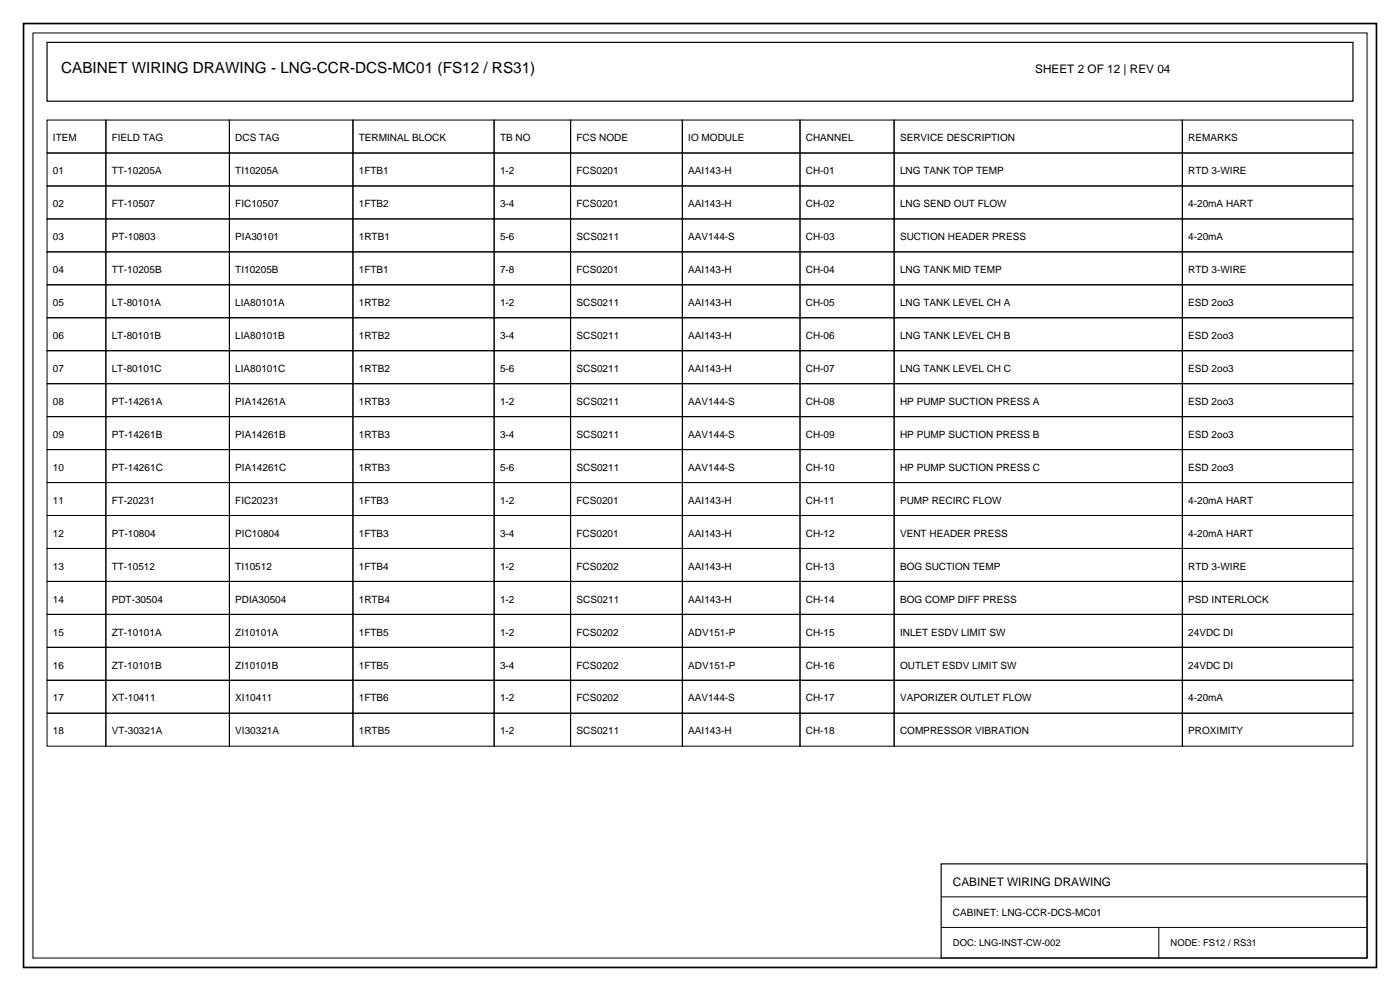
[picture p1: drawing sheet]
<svg xmlns="http://www.w3.org/2000/svg" width="420mm" height="297mm" viewBox="0 0 420 297" stroke-linecap="round" stroke-linejoin="round" font-family="sans-serif">
<defs><g id="words">
<text font-size="4.6" x="18.3" y="21.9">CABINET WIRING DRAWING - LNG-CCR-DCS-MC01 (FS12 / RS31)</text>
<g font-size="3.5">
<text x="310.4" y="21.9">SHEET 2 OF 12 | REV 04</text>
<text x="285.8" y="265.6">CABINET WIRING DRAWING</text>
</g>
<g font-size="3">
<text x="15.9" y="42.3">ITEM</text>
<text x="33.5" y="42.3">FIELD TAG</text>
<text x="70.6" y="42.3">DCS TAG</text>
<text x="107.6" y="42.3">TERMINAL BLOCK</text>
<text x="149.9" y="42.3">TB NO</text>
<text x="172.9" y="42.3">FCS NODE</text>
<text x="206.4" y="42.3">IO MODULE</text>
<text x="241.7" y="42.3">CHANNEL</text>
<text x="269.9" y="42.3">SERVICE DESCRIPTION</text>
<text x="356.3" y="42.3">REMARKS</text>
<text x="15.9" y="52.2">01</text>
<text x="33.5" y="52.2">TT-10205A</text>
<text x="70.6" y="52.2">TI10205A</text>
<text x="107.6" y="52.2">1FTB1</text>
<text x="149.9" y="52.2">1-2</text>
<text x="172.9" y="52.2">FCS0201</text>
<text x="206.4" y="52.2">AAI143-H</text>
<text x="241.7" y="52.2">CH-01</text>
<text x="269.9" y="52.2">LNG TANK TOP TEMP</text>
<text x="356.3" y="52.2">RTD 3-WIRE</text>
<text x="15.9" y="62.1">02</text>
<text x="33.5" y="62.1">FT-10507</text>
<text x="70.6" y="62.1">FIC10507</text>
<text x="107.6" y="62.1">1FTB2</text>
<text x="149.9" y="62.1">3-4</text>
<text x="172.9" y="62.1">FCS0201</text>
<text x="206.4" y="62.1">AAI143-H</text>
<text x="241.7" y="62.1">CH-02</text>
<text x="269.9" y="62.1">LNG SEND OUT FLOW</text>
<text x="356.3" y="62.1">4-20mA HART</text>
<text x="15.9" y="72">03</text>
<text x="33.5" y="72">PT-10803</text>
<text x="70.6" y="72">PIA30101</text>
<text x="107.6" y="72">1RTB1</text>
<text x="149.9" y="72">5-6</text>
<text x="172.9" y="72">SCS0211</text>
<text x="206.4" y="72">AAV144-S</text>
<text x="241.7" y="72">CH-03</text>
<text x="269.9" y="72">SUCTION HEADER PRESS</text>
<text x="356.3" y="72">4-20mA</text>
<text x="15.9" y="81.8">04</text>
<text x="33.5" y="81.8">TT-10205B</text>
<text x="70.6" y="81.8">TI10205B</text>
<text x="107.6" y="81.8">1FTB1</text>
<text x="149.9" y="81.8">7-8</text>
<text x="172.9" y="81.8">FCS0201</text>
<text x="206.4" y="81.8">AAI143-H</text>
<text x="241.7" y="81.8">CH-04</text>
<text x="269.9" y="81.8">LNG TANK MID TEMP</text>
<text x="356.3" y="81.8">RTD 3-WIRE</text>
<text x="15.9" y="91.7">05</text>
<text x="33.5" y="91.7">LT-80101A</text>
<text x="70.6" y="91.7">LIA80101A</text>
<text x="107.6" y="91.7">1RTB2</text>
<text x="149.9" y="91.7">1-2</text>
<text x="172.9" y="91.7">SCS0211</text>
<text x="206.4" y="91.7">AAI143-H</text>
<text x="241.7" y="91.7">CH-05</text>
<text x="269.9" y="91.7">LNG TANK LEVEL CH A</text>
<text x="356.3" y="91.7">ESD 2oo3</text>
<text x="15.9" y="101.6">06</text>
<text x="33.5" y="101.6">LT-80101B</text>
<text x="70.6" y="101.6">LIA80101B</text>
<text x="107.6" y="101.6">1RTB2</text>
<text x="149.9" y="101.6">3-4</text>
<text x="172.9" y="101.6">SCS0211</text>
<text x="206.4" y="101.6">AAI143-H</text>
<text x="241.7" y="101.6">CH-06</text>
<text x="269.9" y="101.6">LNG TANK LEVEL CH B</text>
<text x="356.3" y="101.6">ESD 2oo3</text>
<text x="15.9" y="111.5">07</text>
<text x="33.5" y="111.5">LT-80101C</text>
<text x="70.6" y="111.5">LIA80101C</text>
<text x="107.6" y="111.5">1RTB2</text>
<text x="149.9" y="111.5">5-6</text>
<text x="172.9" y="111.5">SCS0211</text>
<text x="206.4" y="111.5">AAI143-H</text>
<text x="241.7" y="111.5">CH-07</text>
<text x="269.9" y="111.5">LNG TANK LEVEL CH C</text>
<text x="356.3" y="111.5">ESD 2oo3</text>
<text x="15.9" y="121.4">08</text>
<text x="33.5" y="121.4">PT-14261A</text>
<text x="70.6" y="121.4">PIA14261A</text>
<text x="107.6" y="121.4">1RTB3</text>
<text x="149.9" y="121.4">1-2</text>
<text x="172.9" y="121.4">SCS0211</text>
<text x="206.4" y="121.4">AAV144-S</text>
<text x="241.7" y="121.4">CH-08</text>
<text x="269.9" y="121.4">HP PUMP SUCTION PRESS A</text>
<text x="356.3" y="121.4">ESD 2oo3</text>
<text x="15.9" y="131.2">09</text>
<text x="33.5" y="131.2">PT-14261B</text>
<text x="70.6" y="131.2">PIA14261B</text>
<text x="107.6" y="131.2">1RTB3</text>
<text x="149.9" y="131.2">3-4</text>
<text x="172.9" y="131.2">SCS0211</text>
<text x="206.4" y="131.2">AAV144-S</text>
<text x="241.7" y="131.2">CH-09</text>
<text x="269.9" y="131.2">HP PUMP SUCTION PRESS B</text>
<text x="356.3" y="131.2">ESD 2oo3</text>
<text x="15.9" y="141.1">10</text>
<text x="33.5" y="141.1">PT-14261C</text>
<text x="70.6" y="141.1">PIA14261C</text>
<text x="107.6" y="141.1">1RTB3</text>
<text x="149.9" y="141.1">5-6</text>
<text x="172.9" y="141.1">SCS0211</text>
<text x="206.4" y="141.1">AAV144-S</text>
<text x="241.7" y="141.1">CH-10</text>
<text x="269.9" y="141.1">HP PUMP SUCTION PRESS C</text>
<text x="356.3" y="141.1">ESD 2oo3</text>
<text x="15.9" y="151">11</text>
<text x="33.5" y="151">FT-20231</text>
<text x="70.6" y="151">FIC20231</text>
<text x="107.6" y="151">1FTB3</text>
<text x="149.9" y="151">1-2</text>
<text x="172.9" y="151">FCS0201</text>
<text x="206.4" y="151">AAI143-H</text>
<text x="241.7" y="151">CH-11</text>
<text x="269.9" y="151">PUMP RECIRC FLOW</text>
<text x="356.3" y="151">4-20mA HART</text>
<text x="15.9" y="160.9">12</text>
<text x="33.5" y="160.9">PT-10804</text>
<text x="70.6" y="160.9">PIC10804</text>
<text x="107.6" y="160.9">1FTB3</text>
<text x="149.9" y="160.9">3-4</text>
<text x="172.9" y="160.9">FCS0201</text>
<text x="206.4" y="160.9">AAI143-H</text>
<text x="241.7" y="160.9">CH-12</text>
<text x="269.9" y="160.9">VENT HEADER PRESS</text>
<text x="356.3" y="160.9">4-20mA HART</text>
<text x="15.9" y="170.7">13</text>
<text x="33.5" y="170.7">TT-10512</text>
<text x="70.6" y="170.7">TI10512</text>
<text x="107.6" y="170.7">1FTB4</text>
<text x="149.9" y="170.7">1-2</text>
<text x="172.9" y="170.7">FCS0202</text>
<text x="206.4" y="170.7">AAI143-H</text>
<text x="241.7" y="170.7">CH-13</text>
<text x="269.9" y="170.7">BOG SUCTION TEMP</text>
<text x="356.3" y="170.7">RTD 3-WIRE</text>
<text x="15.9" y="180.6">14</text>
<text x="33.5" y="180.6">PDT-30504</text>
<text x="70.6" y="180.6">PDIA30504</text>
<text x="107.6" y="180.6">1RTB4</text>
<text x="149.9" y="180.6">1-2</text>
<text x="172.9" y="180.6">SCS0211</text>
<text x="206.4" y="180.6">AAI143-H</text>
<text x="241.7" y="180.6">CH-14</text>
<text x="269.9" y="180.6">BOG COMP DIFF PRESS</text>
<text x="356.3" y="180.6">PSD INTERLOCK</text>
<text x="15.9" y="190.5">15</text>
<text x="33.5" y="190.5">ZT-10101A</text>
<text x="70.6" y="190.5">ZI10101A</text>
<text x="107.6" y="190.5">1FTB5</text>
<text x="149.9" y="190.5">1-2</text>
<text x="172.9" y="190.5">FCS0202</text>
<text x="206.4" y="190.5">ADV151-P</text>
<text x="241.7" y="190.5">CH-15</text>
<text x="269.9" y="190.5">INLET ESDV LIMIT SW</text>
<text x="356.3" y="190.5">24VDC DI</text>
<text x="15.9" y="200.4">16</text>
<text x="33.5" y="200.4">ZT-10101B</text>
<text x="70.6" y="200.4">ZI10101B</text>
<text x="107.6" y="200.4">1FTB5</text>
<text x="149.9" y="200.4">3-4</text>
<text x="172.9" y="200.4">FCS0202</text>
<text x="206.4" y="200.4">ADV151-P</text>
<text x="241.7" y="200.4">CH-16</text>
<text x="269.9" y="200.4">OUTLET ESDV LIMIT SW</text>
<text x="356.3" y="200.4">24VDC DI</text>
<text x="15.9" y="210.3">17</text>
<text x="33.5" y="210.3">XT-10411</text>
<text x="70.6" y="210.3">XI10411</text>
<text x="107.6" y="210.3">1FTB6</text>
<text x="149.9" y="210.3">1-2</text>
<text x="172.9" y="210.3">FCS0202</text>
<text x="206.4" y="210.3">AAV144-S</text>
<text x="241.7" y="210.3">CH-17</text>
<text x="269.9" y="210.3">VAPORIZER OUTLET FLOW</text>
<text x="356.3" y="210.3">4-20mA</text>
<text x="15.9" y="220.1">18</text>
<text x="33.5" y="220.1">VT-30321A</text>
<text x="70.6" y="220.1">VI30321A</text>
<text x="107.6" y="220.1">1RTB5</text>
<text x="149.9" y="220.1">1-2</text>
<text x="172.9" y="220.1">SCS0211</text>
<text x="206.4" y="220.1">AAI143-H</text>
<text x="241.7" y="220.1">CH-18</text>
<text x="269.9" y="220.1">COMPRESSOR VIBRATION</text>
<text x="356.3" y="220.1">PROXIMITY</text>
<text x="285.8" y="274.5">CABINET: LNG-CCR-DCS-MC01</text>
</g>
<g font-size="2.8">
<text x="285.8" y="283.6">DOC: LNG-INST-CW-002</text>
<text x="351" y="283.6">NODE: FS12 / RS31</text>
</g>
</g></defs>
<path d="M14.1 12.7h391.6v17.6h-391.6zM282.2 258.9h127.7v28.3h-127.7z" fill="none" stroke="#000" stroke-width=".35"/>
<path d="M7.1 7.1h405.6v282.9h-405.6z" fill="none" stroke="#000" stroke-width=".49"/>
<g fill="none" stroke="#000" stroke-width=".3">
<path d="M9.9 9.9h400v277.3h-400zM14.1 45.9h17.6v9.8h-17.6zM14.1 55.7h17.6v9.9h-17.6zM31.7 45.9h37.1v9.8h-37.1zM31.7 55.7h37.1v9.9h-37.1zM68.8 45.9h37v9.8h-37zM68.8 55.7h37v9.9h-37zM105.8 45.9h42.4v9.8h-42.4zM105.8 55.7h42.4v9.9h-42.4zM148.2 45.9h22.9v9.8h-22.9zM148.2 55.7h22.9v9.9h-22.9zM171.1 45.9h33.5v9.8h-33.5z"/>
<path d="M171.1 55.7h33.5v9.9h-33.5zM204.6 45.9h35.3v9.8h-35.3zM204.6 55.7h35.3v9.9h-35.3zM239.9 45.9h28.2v9.8h-28.2zM239.9 55.7h28.2v9.9h-28.2zM268.1 45.9h86.4v9.8h-86.4zM268.1 55.7h86.4v9.9h-86.4zM354.5 45.9h51.2v9.8h-51.2zM354.5 55.7h51.2v9.9h-51.2zM14.1 65.6h17.6v9.9h-17.6zM14.1 75.5h17.6v9.9h-17.6zM31.7 65.6h37.1v9.9h-37.1z"/>
<path d="M31.7 75.5h37.1v9.9h-37.1zM68.8 65.6h37v9.9h-37zM68.8 75.5h37v9.9h-37zM105.8 65.6h42.4v9.9h-42.4zM105.8 75.5h42.4v9.9h-42.4zM148.2 65.6h22.9v9.9h-22.9zM148.2 75.5h22.9v9.9h-22.9zM171.1 65.6h33.5v9.9h-33.5zM171.1 75.5h33.5v9.9h-33.5zM204.6 65.6h35.3v9.9h-35.3zM204.6 75.5h35.3v9.9h-35.3zM239.9 65.6h28.2v9.9h-28.2z"/>
<path d="M239.9 75.5h28.2v9.9h-28.2zM268.1 65.6h86.4v9.9h-86.4zM268.1 75.5h86.4v9.9h-86.4zM354.5 65.6h51.2v9.9h-51.2zM354.5 75.5h51.2v9.9h-51.2zM14.1 85.4h17.6v9.8h-17.6zM14.1 95.2h17.6v9.9h-17.6zM31.7 85.4h37.1v9.8h-37.1zM31.7 95.2h37.1v9.9h-37.1zM68.8 85.4h37v9.8h-37zM68.8 95.2h37v9.9h-37zM105.8 85.4h42.4v9.8h-42.4z"/>
<path d="M105.8 95.2h42.4v9.9h-42.4zM148.2 85.4h22.9v9.8h-22.9zM148.2 95.2h22.9v9.9h-22.9zM171.1 85.4h33.5v9.8h-33.5zM171.1 95.2h33.5v9.9h-33.5zM204.6 85.4h35.3v9.8h-35.3zM204.6 95.2h35.3v9.9h-35.3zM239.9 85.4h28.2v9.8h-28.2zM239.9 95.2h28.2v9.9h-28.2zM268.1 85.4h86.4v9.8h-86.4zM268.1 95.2h86.4v9.9h-86.4zM354.5 85.4h51.2v9.8h-51.2z"/>
<path d="M354.5 95.2h51.2v9.9h-51.2zM14.1 105.1h17.6v9.9h-17.6zM14.1 115h17.6v9.9h-17.6zM31.7 105.1h37.1v9.9h-37.1zM31.7 115h37.1v9.9h-37.1zM68.8 105.1h37v9.9h-37zM68.8 115h37v9.9h-37zM105.8 105.1h42.4v9.9h-42.4zM105.8 115h42.4v9.9h-42.4zM148.2 105.1h22.9v9.9h-22.9zM148.2 115h22.9v9.9h-22.9zM171.1 105.1h33.5v9.9h-33.5z"/>
<path d="M171.1 115h33.5v9.9h-33.5zM204.6 105.1h35.3v9.9h-35.3zM204.6 115h35.3v9.9h-35.3zM239.9 105.1h28.2v9.9h-28.2zM239.9 115h28.2v9.9h-28.2zM268.1 105.1h86.4v9.9h-86.4zM268.1 115h86.4v9.9h-86.4zM354.5 105.1h51.2v9.9h-51.2zM354.5 115h51.2v9.9h-51.2zM14.1 124.9h17.6v9.9h-17.6zM14.1 134.8h17.6v9.8h-17.6zM31.7 124.9h37.1v9.9h-37.1z"/>
<path d="M31.7 134.8h37.1v9.8h-37.1zM68.8 124.9h37v9.9h-37zM68.8 134.8h37v9.8h-37zM105.8 124.9h42.4v9.9h-42.4zM105.8 134.8h42.4v9.8h-42.4zM148.2 124.9h22.9v9.9h-22.9zM148.2 134.8h22.9v9.8h-22.9zM171.1 124.9h33.5v9.9h-33.5zM171.1 134.8h33.5v9.8h-33.5zM204.6 124.9h35.3v9.9h-35.3zM204.6 134.8h35.3v9.8h-35.3zM239.9 124.9h28.2v9.9h-28.2z"/>
<path d="M239.9 134.8h28.2v9.8h-28.2zM268.1 124.9h86.4v9.9h-86.4zM268.1 134.8h86.4v9.8h-86.4zM354.5 124.9h51.2v9.9h-51.2zM354.5 134.8h51.2v9.8h-51.2zM14.1 144.6h17.6v9.9h-17.6zM14.1 154.5h17.6v9.9h-17.6zM31.7 144.6h37.1v9.9h-37.1zM31.7 154.5h37.1v9.9h-37.1zM68.8 144.6h37v9.9h-37zM68.8 154.5h37v9.9h-37zM105.8 144.6h42.4v9.9h-42.4z"/>
<path d="M105.8 154.5h42.4v9.9h-42.4zM148.2 144.6h22.9v9.9h-22.9zM148.2 154.5h22.9v9.9h-22.9zM171.1 144.6h33.5v9.9h-33.5zM171.1 154.5h33.5v9.9h-33.5zM204.6 144.6h35.3v9.9h-35.3zM204.6 154.5h35.3v9.9h-35.3zM239.9 144.6h28.2v9.9h-28.2zM239.9 154.5h28.2v9.9h-28.2zM268.1 144.6h86.4v9.9h-86.4zM268.1 154.5h86.4v9.9h-86.4zM354.5 144.6h51.2v9.9h-51.2z"/>
<path d="M354.5 154.5h51.2v9.9h-51.2zM14.1 164.4h17.6v9.9h-17.6zM14.1 174.3h17.6v9.8h-17.6zM31.7 164.4h37.1v9.9h-37.1zM31.7 174.3h37.1v9.8h-37.1zM68.8 164.4h37v9.9h-37zM68.8 174.3h37v9.8h-37zM105.8 164.4h42.4v9.9h-42.4zM105.8 174.3h42.4v9.8h-42.4zM148.2 164.4h22.9v9.9h-22.9zM148.2 174.3h22.9v9.8h-22.9zM171.1 164.4h33.5v9.9h-33.5z"/>
<path d="M171.1 174.3h33.5v9.8h-33.5zM204.6 164.4h35.3v9.9h-35.3zM204.6 174.3h35.3v9.8h-35.3zM239.9 164.4h28.2v9.9h-28.2zM239.9 174.3h28.2v9.8h-28.2zM268.1 164.4h86.4v9.9h-86.4zM268.1 174.3h86.4v9.8h-86.4zM354.5 164.4h51.2v9.9h-51.2zM354.5 174.3h51.2v9.8h-51.2zM14.1 184.1h17.6v9.9h-17.6zM14.1 194h17.6v9.9h-17.6zM31.7 184.1h37.1v9.9h-37.1z"/>
<path d="M31.7 194h37.1v9.9h-37.1zM68.8 184.1h37v9.9h-37zM68.8 194h37v9.9h-37zM105.8 184.1h42.4v9.9h-42.4zM105.8 194h42.4v9.9h-42.4zM148.2 184.1h22.9v9.9h-22.9zM148.2 194h22.9v9.9h-22.9zM171.1 184.1h33.5v9.9h-33.5zM171.1 194h33.5v9.9h-33.5zM204.6 184.1h35.3v9.9h-35.3zM204.6 194h35.3v9.9h-35.3zM239.9 184.1h28.2v9.9h-28.2z"/>
<path d="M239.9 194h28.2v9.9h-28.2zM268.1 184.1h86.4v9.9h-86.4zM268.1 194h86.4v9.9h-86.4zM354.5 184.1h51.2v9.9h-51.2zM354.5 194h51.2v9.9h-51.2zM14.1 203.9h17.6v9.9h-17.6zM14.1 213.8h17.6v9.9h-17.6zM31.7 203.9h37.1v9.9h-37.1zM31.7 213.8h37.1v9.9h-37.1zM68.8 203.9h37v9.9h-37zM68.8 213.8h37v9.9h-37zM105.8 203.9h42.4v9.9h-42.4z"/>
<path d="M105.8 213.8h42.4v9.9h-42.4zM148.2 203.9h22.9v9.9h-22.9zM148.2 213.8h22.9v9.9h-22.9zM171.1 203.9h33.5v9.9h-33.5zM171.1 213.8h33.5v9.9h-33.5zM204.6 203.9h35.3v9.9h-35.3zM204.6 213.8h35.3v9.9h-35.3zM239.9 203.9h28.2v9.9h-28.2zM239.9 213.8h28.2v9.9h-28.2zM268.1 203.9h86.4v9.9h-86.4zM268.1 213.8h86.4v9.9h-86.4zM354.5 203.9h51.2v9.9h-51.2z"/>
<path d="M354.5 213.8h51.2v9.9h-51.2zM282.2 268.8h127.7M282.2 278h127.7M347.5 278v9.2"/>
</g>
<path d="M14.1 36h17.6v9.9h-17.6zM31.7 36h37.1v9.9h-37.1zM68.8 36h37v9.9h-37zM105.8 36h42.4v9.9h-42.4zM148.2 36h22.9v9.9h-22.9zM171.1 36h33.5v9.9h-33.5zM204.6 36h35.3v9.9h-35.3zM239.9 36h28.2v9.9h-28.2zM268.1 36h86.4v9.9h-86.4zM354.5 36h51.2v9.9h-51.2z" fill="none" stroke="#000" stroke-width=".32"/>
<use href="#words"/>
</svg>
